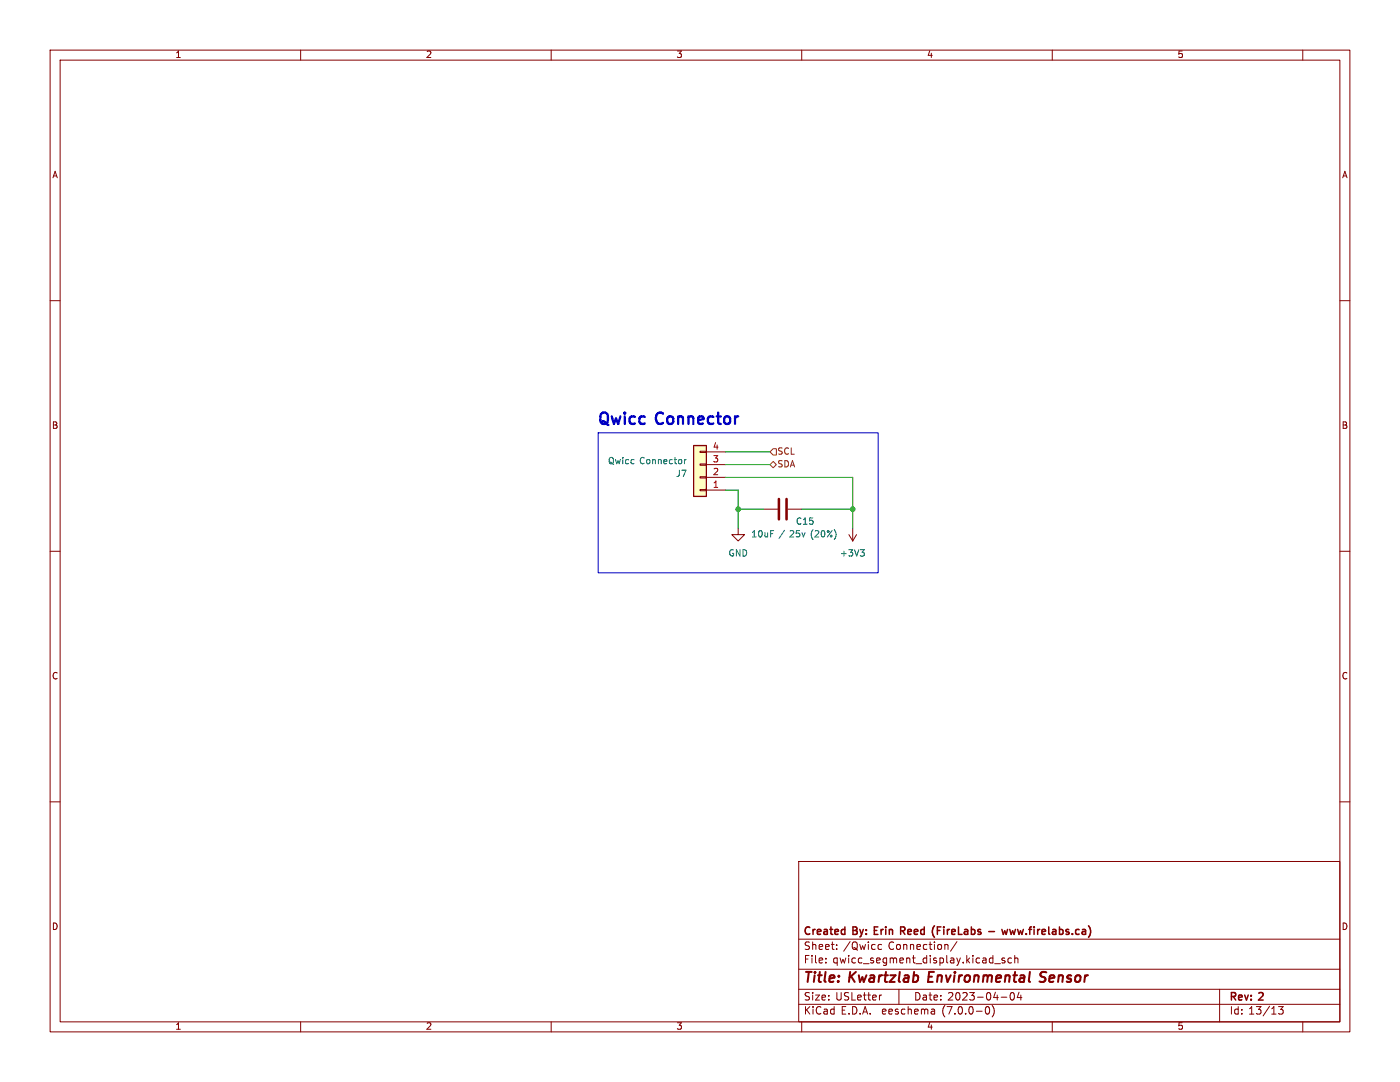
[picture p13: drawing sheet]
<svg xmlns="http://www.w3.org/2000/svg" width="279mm" height="216mm" viewBox="0 0 279 216" stroke-linecap="round" stroke-linejoin="round" font-family="sans-serif">
<defs><g id="words">
<g font-size="3.2" fill="#0000c2">
<text x="119.4" y="85.1">Qwicc</text>
<text x="131.2" y="85.1">Connector</text>
</g>
<g font-size="2.8" fill="#840000">
<text x="160.4" y="196.7">Title:</text>
<text x="169.5" y="196.7">Kwartzlab</text>
<text x="185.9" y="196.7">Environmental</text>
<text x="208.8" y="196.7">Sensor</text>
</g>
<g font-size="2.1" fill="#840000">
<text x="160.4" y="189.8">Sheet:</text>
<text x="160.4" y="187">Created</text>
<text x="168.3" y="189.8">/Qwicc</text>
<text x="170.3" y="187">By: Erin</text>
<text x="177.3" y="189.8">Connection/</text>
<text x="180.7" y="187">Reed</text>
<text x="187.5" y="187">(FireLabs</text>
<text x="199.2" y="187">-</text>
<text x="202.4" y="187">www.firelabs.ca)</text>
<text x="160.4" y="192.5">File:</text>
<text x="166.2" y="192.5">qwicc_segment_display.kicad_sch</text>
<text x="160.4" y="202.7">KiCad</text>
<text x="160.4" y="199.9">Size:</text>
<text x="166.7" y="199.9">USLetter</text>
<text x="167.8" y="202.7">E.D.A.</text>
<text x="176.1" y="202.7">eeschema</text>
<text x="182.4" y="199.9">Date:</text>
<text x="188.1" y="202.7">(7.0.0-0)</text>
<text x="189.1" y="199.9">2023-04-04</text>
<text x="245.4" y="200.1">Rev:</text>
<text x="245.4" y="202.7">Id: 13/13</text>
<text x="251.4" y="200.1">2</text>
</g>
<g font-size="1.8" fill="#840000">
<text x="35" y="11.8">1</text>
<text x="85" y="11.8">2</text>
<text x="135" y="11.8">3</text>
<text x="185" y="11.8">4</text>
<text x="235" y="11.8">5</text>
<text x="10.4" y="35.8">A</text>
<text x="267.8" y="35.8">A</text>
<text x="10.3" y="85.8">B</text>
<text x="267.7" y="85.8">B</text>
<text x="10.3" y="135.8">C</text>
<text x="267.7" y="135.8">C</text>
<text x="10.3" y="185.8">D</text>
<text x="267.7" y="185.8">D</text>
<text x="35" y="205.7">1</text>
<text x="85" y="205.7">2</text>
<text x="135" y="205.7">3</text>
<text x="185" y="205.7">4</text>
<text x="235" y="205.7">5</text>
</g>
<g font-size="1.8" fill="#a90000">
<text x="142.2" y="89.9">4</text>
<text x="142.2" y="95">2</text>
<text x="142.2" y="92.5">3</text>
<text x="142.2" y="97.5">1</text>
</g>
<g font-size="1.8" fill="#006464">
<text x="121.3" y="92.9">Qwicc</text>
<text x="127.6" y="92.9">Connector</text>
<text x="134.8" y="95.4">J7</text>
<text x="149.9" y="107.5">10uF</text>
<text x="157.6" y="107.5">25v</text>
<text x="158.8" y="105">C15</text>
<text x="161.9" y="107.5">(20%)</text>
<text x="145.3" y="111.3">GND</text>
<text x="167.6" y="111.3">+3V3</text>
</g>
<g font-size="1.8" fill="#725600">
<text x="155.1" y="91">SCL</text>
<text x="155.1" y="93.5">SDA</text>
</g>
</g></defs>
<g fill="none" stroke="#840000" stroke-width=".2">
<path d="M10 10h259.4v195.9h-259.4zM12 12h255.4v191.9h-255.4zM60 10v2M110 10v2M160 10v2M210 10v2M260 10v2M10 60h2M267.4 60h2M139.7 90h1.3v.3h-1.3zM139.7 92.6h1.3v.2h-1.3zM139.7 95.1h1.3v.3h-1.3z"/>
<path d="M139.7 97.7h1.3v.2h-1.3zM141 97.8h3.8M141 95.3h3.8M141 92.7h3.8M141 90.2h3.8M10 110h2M147.3 105.4v1.3h1.3l-1.3 1.3-1.3-1.3h1.3M152.4 101.6h2.8M157.2 101.6h2.8M169.4 106.7l.8 1.3M170.2 105.4v2.6M170.9 106.7l-.7 1.3"/>
<path d="M267.4 110h2M10 160h2M267.4 160h2M159.4 171.9h108v32h-108zM159.4 197.4h108M159.4 193.4h108M159.4 187.4h108M164.8 192v.2M164.8 191.2v.2M167 189.3v.2M167 188.5v.2M175.2 189.2l.3 .3 .4-.1"/>
<path d="M175.9 198.6h-.2M175.9 188.5h-.4l-.3 .2M179.4 197.4v3M191 187.9l-1.3 1.9M198.5 192.3h1.2M199.8 199h1.1M200.5 191.2h-.3l-.3 .2 .1 .2 .5 .1v.4h-.6M201.8 198.1h.1a.8 .8 0 0 1 .6 .7 .8 .8 0 0 1-.6 .8 1 1 0 0 1-.1-1.5zM201.9 191.2h-.5l-.2 .2 .1 .7h.6M202.5 191.3l.2-.1h.4l.1 1M202.5 190.7v1.5M203.4 198l-.4 1.1h.9"/>
<path d="M203.7 198.6v1M243.4 197.4v6.5M60 203.9v2M110 203.9v2M159.4 200.4h108M160 203.9v2M186.3 201.4l.2 .2v.8M186.5 202.3l-.5 .1M186.5 201.7l-.5 .1M196.8 201l.2-.1a.8 .8 0 0 1 .5 .7 .8 .8 0 0 1-.5 .8l-.2-.2-.2-.4zM198.1 200.7a1.74 1.74 0 0 1-.1 2.2M210 203.9v2"/>
<path d="M255.2 200.9h.9l-.5 .5 .4 .2v.6l-.2 .2-.6-.2M260 203.9v2"/>
</g>
<path d="M207.5 195.8l.7 .1M208.5 193.9h-.4l-.3 .2a.45 .45 0 0 0 .2 .8l.3 .1" fill="none" stroke="#840000" stroke-width=".4"/>
<path d="M179.7 185.7h.6M180.1 185.7l.5 .8M180.3 185h-.6v1.5M186.4 187h.1M186.5 184.7l-.1 .1M197.3 185.9h1.2M199.9 185.5l.3 1M201.1 185.5l-.3 1-.3-.8M201.5 185.5l.3 1M217.2 184.7l.1 .1" fill="none" stroke="#840000" stroke-width=".3"/>
<path d="M136.6 91.7v.8M137 91.7l-.4 .2M156.6 105.8l-1.1 1.6M171.7 109.7h.8l-.4 .5M172.2 110.2l.3 .2v.3l-.3 .3" fill="none" stroke="#006464" stroke-width=".2"/>
<path d="M138.4 88.9h2.6v10.2h-2.6z" fill="#ffffc2" stroke="#ffffc2" stroke-width=".2"/>
<path d="M138.4 88.9h2.6v10.2h-2.6z" fill="none" stroke="#840000" stroke-width=".25"/>
<path d="M155.4 99.6v4M157 99.6v4" fill="none" stroke="#840000" stroke-width=".51"/>
<path d="M153.7 92.7l.6-.6 .6 .6-.6 .6zM154.3 89.5h.6v1.3h-.6l-.6-.6z" fill="none" stroke="#725600" stroke-width=".2"/>
<path d="M119.4 86.4h55.9v27.9h-55.9z" fill="none" stroke="#0000c2" stroke-width=".2"/>
<path d="M144.8 90.2h8.9M144.8 97.8h2.5v7.6M144.8 92.7h8.9M144.8 95.3h25.4v10.1M147.3 101.6h5.1M160 101.6h10.2" fill="none" stroke="#009600" stroke-width=".2"/>
<g fill="#009600" stroke="#009600" stroke-width=".2">
<circle cx="147.3" cy="101.6" r=".46"/>
<circle cx="170.2" cy="101.6" r=".46"/>
</g>
<use href="#words"/>
</svg>
